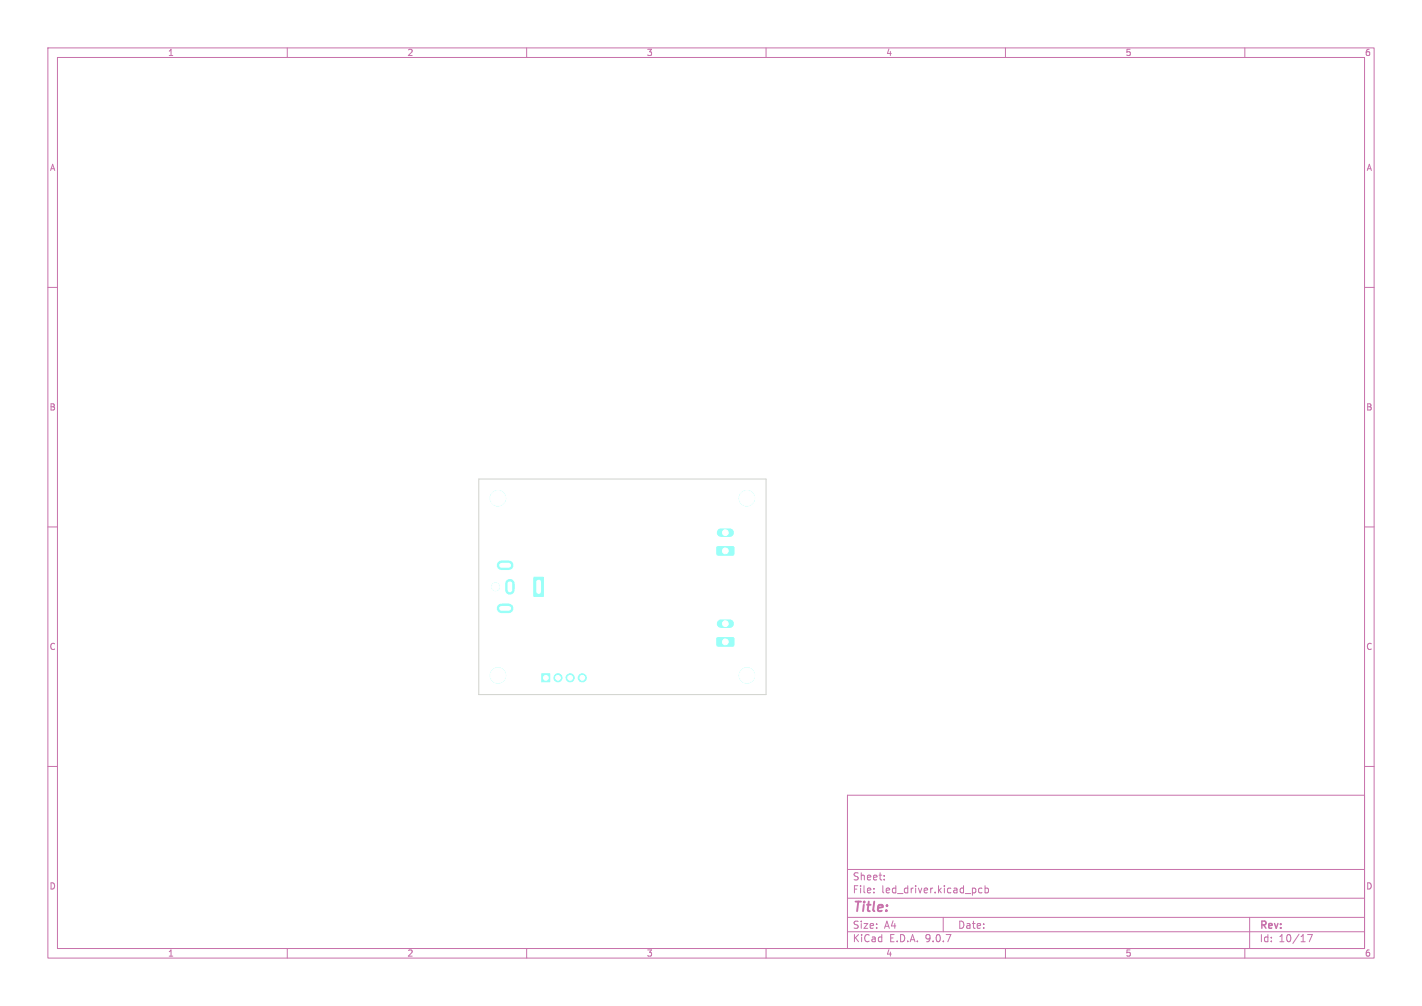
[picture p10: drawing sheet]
<svg xmlns="http://www.w3.org/2000/svg" width="297mm" height="210mm" viewBox="0 0 297 210" stroke-linecap="round" stroke-linejoin="round" font-family="sans-serif">
<defs><g id="words">
<text font-size="2.8" fill="#c872ab" x="178" y="190.9">Title:</text>
<g font-size="2.1" fill="#c872ab">
<text x="178" y="184">Sheet:</text>
<text x="178" y="186.7">File:</text>
<text x="184.1" y="186.7">led_driver.kicad_pcb</text>
<text x="178" y="196.9">KiCad</text>
<text x="178" y="194.1">Size:</text>
<text x="184.7" y="194.1">A4</text>
<text x="185.7" y="196.9">E.D.A.</text>
<text x="193.3" y="196.9">9.0.7</text>
<text x="200" y="194.1">Date:</text>
<text x="263" y="194.3">Rev:</text>
<text x="263" y="196.9">Id:</text>
<text x="267.1" y="196.9">10/17</text>
</g>
<g font-size="1.8" fill="#c872ab">
<text x="35" y="11.9">1</text>
<text x="85" y="11.9">2</text>
<text x="135" y="11.9">3</text>
<text x="185" y="11.9">4</text>
<text x="235" y="11.9">5</text>
<text x="285" y="11.9">6</text>
<text x="10.3" y="35.9">A</text>
<text x="285.4" y="35.9">A</text>
<text x="10.3" y="85.9">B</text>
<text x="285.3" y="85.9">B</text>
<text x="10.3" y="135.9">C</text>
<text x="285.3" y="135.9">C</text>
<text x="10.3" y="185.9">D</text>
<text x="285.3" y="185.9">D</text>
<text x="35" y="199.9">1</text>
<text x="85" y="199.9">2</text>
<text x="135" y="199.9">3</text>
<text x="185" y="199.9">4</text>
<text x="235" y="199.9">5</text>
<text x="285" y="199.9">6</text>
</g>
</g></defs>
<g fill="none" stroke="#c872ab" stroke-width=".21">
<path d="M10 10h277v190h-277zM12 12h273v186h-273zM60 10v2M110 10v2M160 10v2M210 10v2M260 10v2M10 60h2M285 60h2M10 110h2M285 110h2M10 160h2"/>
<path d="M177 166h108v32h-108zM285 160h2M60 198v2M110 198v2M160 198v2M177 194.5h108M177 191.5h108M177 187.5h108M177 181.5h108M182.5 186.3v.1M182.5 185.5v.1M184.7 183.6v.1"/>
<path d="M184.7 182.8v.1M197 191.5v3M205.1 185.5l-.4-.1-.3 .3 .1 .6h.6M205.7 185.5l.5-.1 .3 .3-.2 .6h-.6M205.7 184.9v1.5M210 198v2M260 198v2M261 191.5v6.5M273.1 195.1h1l-.6 1.5"/>
</g>
<g fill="#9afff8" stroke="#9afff8" stroke-width=".21">
<path d="M149.8 114.2l3.3-.1 .2 .3v1.3l-.3 .2h-3.1l-.2-.2z"/>
<path d="M149.8 133.2l3.3-.1 .2 .3v1.3l-.3 .2h-3.1l-.2-.2z"/>
<path d="M111.5 120.5h2v4h-2z"/>
<path d="M113.1 140.7h1.7v1.7h-1.7z"/>
<circle cx="104" cy="104" r="1.6"/>
<circle cx="104" cy="141" r="1.6"/>
<circle cx="156" cy="104" r="1.6"/>
<circle cx="103.5" cy="122.5" r=".8"/>
<circle cx="156" cy="141" r="1.6"/>
<circle cx="116.5" cy="141.5" r=".85"/>
<circle cx="119.1" cy="141.5" r=".85"/>
<circle cx="121.6" cy="141.5" r=".85"/>
</g>
<path d="M150.6 111.2h1.8M150.6 130.2h1.8" fill="none" stroke="#9afff8" stroke-width="1.8"/>
<path d="M104.7 118h1.5M104.7 127h1.5M106.5 121.9v1.3" fill="none" stroke="#9afff8" stroke-width="2"/>
<path d="M100 100h60v45h-60z" fill="none" stroke="#d0d2cd" stroke-width=".21"/>
<g fill="#fff" stroke="#fff" stroke-width=".21">
<circle cx="104" cy="104" r="1.6"/>
<circle cx="104" cy="141" r="1.6"/>
<circle cx="151.5" cy="115" r=".6"/>
<circle cx="151.5" cy="111.2" r=".6"/>
<circle cx="151.5" cy="134" r=".6"/>
<circle cx="151.5" cy="130.2" r=".6"/>
<circle cx="156" cy="104" r="1.6"/>
<circle cx="103.5" cy="122.5" r=".8"/>
<circle cx="156" cy="141" r="1.6"/>
<circle cx="114" cy="141.5" r=".5"/>
<circle cx="116.5" cy="141.5" r=".5"/>
<circle cx="119.1" cy="141.5" r=".5"/>
<circle cx="121.6" cy="141.5" r=".5"/>
</g>
<path d="M104.7 118h1.5M104.7 127h1.5M106.5 121.9v1.3M112.5 121.5v2" fill="none" stroke="#fff" stroke-width="1"/>
<use href="#words"/>
</svg>
